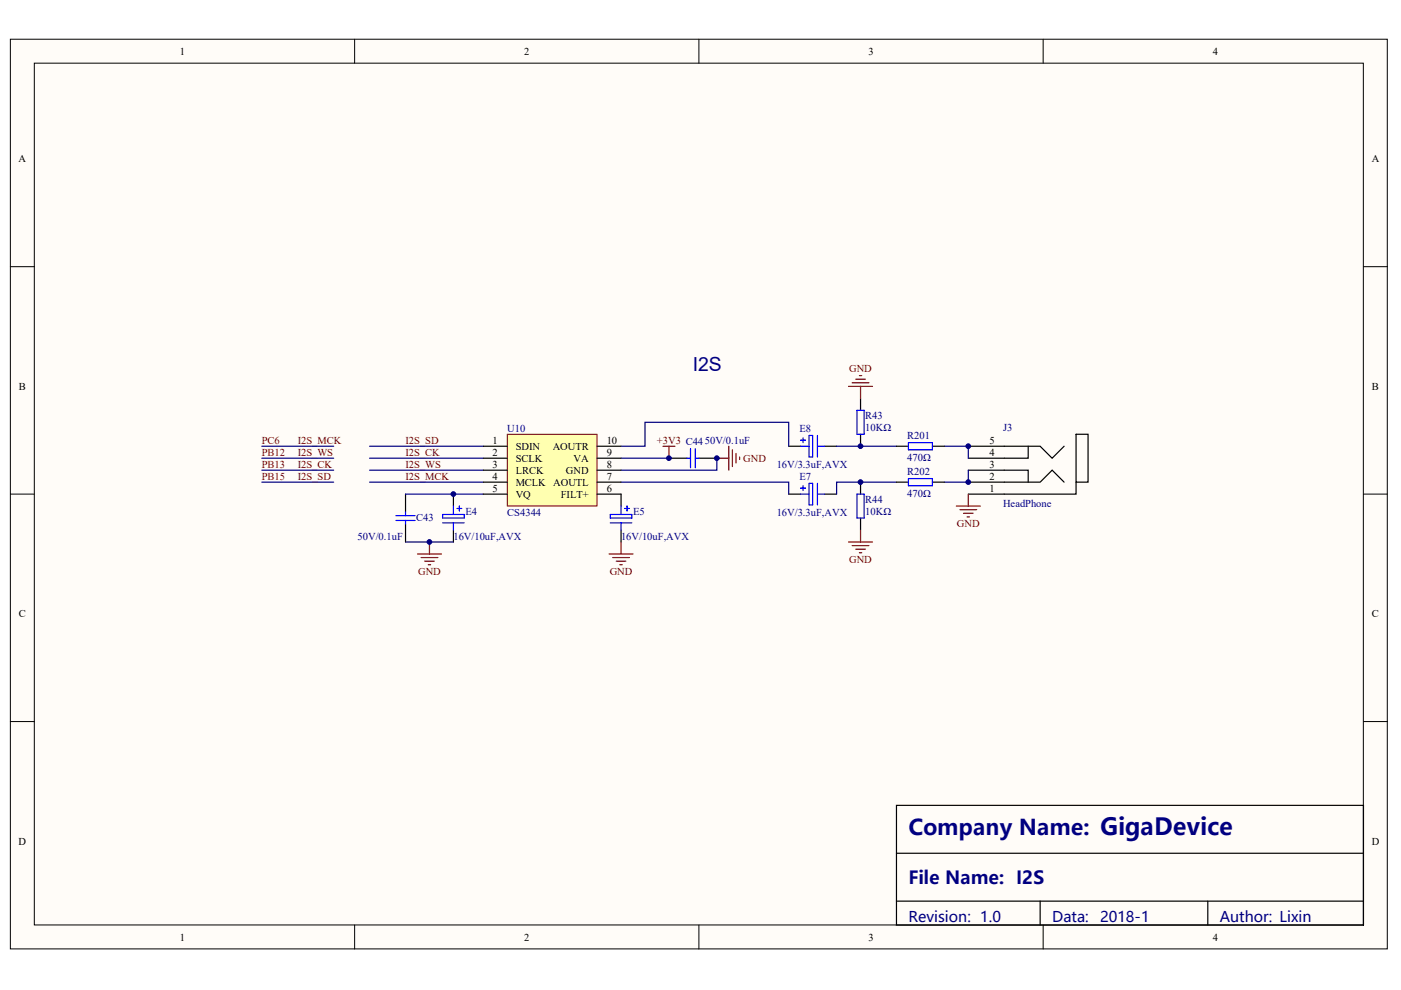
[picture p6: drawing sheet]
<svg xmlns="http://www.w3.org/2000/svg" width="297mm" height="210mm" viewBox="0 0 297 210" stroke-linecap="round" stroke-linejoin="round" font-family="sans-serif">
<defs><g id="words">
<text font-size="4.6" fill="#000080" x="192.6" y="177.1">Company Name: GigaDevice</text>
<text font-size="4.1" fill="#000080" x="146.9" y="78.6">I2S</text>
<text font-size="3.8" fill="#000080" x="192.6" y="187.5">File Name: I2S</text>
<g font-size="3.1" fill="#000080">
<text x="192.6" y="195.4">Revision: 1.0</text>
<text x="223.1" y="195.4">Data:</text>
<text x="233.2" y="195.4">2018-1</text>
<text x="258.6" y="195.4">Author: Lixin</text>
</g>
<g font-size="2.2">
<text x="38.1" y="11.6">1</text>
<text x="111.1" y="11.6">2</text>
<text x="184.1" y="11.6">3</text>
<text x="257.1" y="11.6">4</text>
<text x="3.9" y="34.4">A</text>
<text x="290.8" y="34.4">A</text>
<text x="4" y="82.6">B</text>
<text x="290.9" y="82.6">B</text>
<text x="104.4" y="94.1">1</text>
<text x="109.3" y="95.4">SDIN</text>
<text x="117.2" y="95.4">AOUTR</text>
<text x="128.6" y="94.1">10</text>
<text x="209.8" y="94.1">5</text>
<text x="104.4" y="96.7">2</text>
<text x="104.4" y="99.2">3</text>
<text x="104.4" y="101.7">4</text>
<text x="109.3" y="97.9">SCLK</text>
<text x="109.3" y="100.5">LRCK</text>
<text x="120" y="100.5">GND</text>
<text x="121.6" y="97.9">VA</text>
<text x="128.6" y="101.7">7</text>
<text x="128.6" y="99.2">8</text>
<text x="128.6" y="96.7">9</text>
<text x="209.8" y="96.7">4</text>
<text x="209.8" y="99.2">3</text>
<text x="209.8" y="101.7">2</text>
<text x="104.4" y="104.3">5</text>
<text x="109.3" y="103">MCLK AOUTL</text>
<text x="109.3" y="105.5">VQ</text>
<text x="118.9" y="105.5">FILT+</text>
<text x="128.6" y="104.3">6</text>
<text x="209.8" y="104.3">1</text>
<text x="4" y="130.9">C</text>
<text x="290.9" y="130.9">C</text>
<text x="3.9" y="179.1">D</text>
<text x="290.8" y="179.1">D</text>
<text x="38.1" y="199.4">1</text>
<text x="111.1" y="199.4">2</text>
<text x="184.1" y="199.4">3</text>
<text x="257.1" y="199.4">4</text>
</g>
<g font-size="2.2" fill="#800000">
<text x="180" y="78.9">GND</text>
<text x="55.5" y="94.1">PC6</text>
<text x="63.1" y="94.1">I2S_MCK</text>
<text x="86" y="94.1">I2S_SD</text>
<text x="139.3" y="94.1">+3V3 C4450V/0.1uF</text>
<text x="55.5" y="101.7">PB15</text>
<text x="55.5" y="99.2">PB13</text>
<text x="55.5" y="96.7">PB12</text>
<text x="63.1" y="96.7">I2S_WS</text>
<text x="63.1" y="101.7">I2S_SD</text>
<text x="63.1" y="99.2">I2S_CK</text>
<text x="86" y="101.7">I2S_MCK</text>
<text x="86" y="99.2">I2S_WS</text>
<text x="86" y="96.7">I2S_CK</text>
<text x="157.6" y="97.9">GND</text>
<text x="202.9" y="111.8">GND</text>
<text x="180" y="119.4">GND</text>
<text x="88.6" y="122">GND</text>
<text x="129.3" y="122">GND</text>
</g>
<g font-size="2.2" fill="#000080">
<text x="183.5" y="88.8">R43</text>
<text x="107.6" y="91.6">U10</text>
<text x="169.5" y="91.6">E8</text>
<text x="183.5" y="91.3">10KΩ</text>
<text x="192.4" y="93.1">R201</text>
<text x="212.7" y="91.3">J3</text>
<text x="164.7" y="99.2">16V/3.3uF,AVX</text>
<text x="169.5" y="101.7">E7</text>
<text x="192.4" y="97.7">470Ω</text>
<text x="192.4" y="100.7">R202</text>
<text x="183.5" y="106.6">R44</text>
<text x="192.4" y="105.3">470Ω</text>
<text x="212.7" y="107.6">HeadPhone</text>
<text x="88.3" y="110.4">C43</text>
<text x="98.7" y="109.1">E4</text>
<text x="107.6" y="109.3">CS4344</text>
<text x="134.2" y="109.1">E5</text>
<text x="164.7" y="109.3">16V/3.3uF,AVX</text>
<text x="183.5" y="109.1">10KΩ</text>
<text x="75.8" y="114.4">50V/0.1uF</text>
<text x="96.1" y="114.4">16V/10uF,AVX</text>
<text x="131.7" y="114.4">16V/10uF,AVX</text>
</g>
</g></defs>
<g fill="#fffcf8" stroke="#000" stroke-width=".21">
<path d="M2.2 8.3h291.9v192.9h-291.9z"/>
<path d="M7.3 13.4h281.8v182.7h-281.8z"/>
</g>
<path d="M75.2 8.3v5.1M148.2 8.3v5.1M221.2 8.3v5.1M2.2 56.5h5.1M289.1 56.5h5.1M2.2 104.8h5.1M289.1 104.8h5.1M2.2 153h5.1M289.1 153h5.1M75.2 196.1v5.1M148.2 196.1v5.1M221.2 196.1v5.1" fill="none" stroke="#000" stroke-width=".21"/>
<g fill="none" stroke="#000" stroke-width=".25">
<path d="M141.8 97.2h3.8M148.2 97.2h3.8M167.2 94.6h2.6M174.8 94.6h2.6M182.5 84.5v2.5M182.5 92.1v2.5M190.1 94.6h2.5M197.7 94.6h2.5M205.3 94.6h15.2l2.6 2.6 2.5-2.6M205.3 99.7h12.7v2.5M218 94.6v2.6h-12.7M228.1 92.1h2.6v10.1h-2.6z"/>
<path d="M86 104.8v3.8M86 111.1v3.8M96.1 104.8v2.5M96.1 112.4v2.5M131.7 104.8v2.5M131.7 112.4v2.5M167.2 104.8h2.6M174.8 104.8h2.6M182.5 102.2v2.6M182.5 109.8v2.6M190.1 102.2h2.5M197.7 102.2h2.5"/>
<path d="M205.3 102.2h15.2l2.6-2.5 2.5 2.5M228.1 102.2v2.6h-22.8M190.1 170.8h99v25.3h-99zM190.1 180.9h99M190.1 191.1h99M220.5 191.1v5M256.1 191.1v5"/>
</g>
<g fill="none" stroke="#000080" stroke-width=".25">
<path d="M55.5 99.7h15.2M55.5 97.2h15.2M55.5 94.6h15.2M78.4 99.7h24.1M78.4 97.2h24.1M78.4 94.6h24.1M131.7 94.6h5.1v-5.1h30.4v5.1M131.7 97.2h10.1M152 97.2v2.5h-20.3M177.4 94.6h12.7M200.2 94.6h5.1v2.6M205.3 99.7v2.5h-5.1"/>
<path d="M55.5 102.2h15.2M78.4 102.2h24.1M86 104.8h16.5M86 114.9h10.1M131.7 102.2h35.5v2.6M190.1 102.2h-12.7v2.6"/>
</g>
<g fill="none" stroke="#00f" stroke-width=".25">
<path d="M145.6 97.2h.8M146.4 95.1v4.1M147.4 97.2h.8M147.4 95.1v4.1M169.8 93.3h1M169.8 94.6h1.7M170.3 92.8v1.1M171.5 92.3h.8v4.6h-.8zM173.3 94.6h1.5M173.3 92.3v4.6M181.7 87h1.5v5.1h-1.5zM192.6 93.9h5.1v1.5h-5.1z"/>
<path d="M83.9 110.3h4.1M83.9 109.3h4.1M86 108.6v.7M86 110.3v.8M93.8 109.1h4.6v.7h-4.6zM93.8 110.9h4.6M96.1 107.3v1.8M96.1 110.9v1.5M96.9 107.8h1M97.4 107.3v1M129.4 110.9h4.6M129.4 109.1h4.6v.7h-4.6z"/>
<path d="M131.7 107.3v1.8M131.7 110.9v1.5M132.4 107.8h1.1M132.9 107.3v1M169.8 103.5h1M169.8 104.8h1.7M170.3 103v1M171.5 102.5h.8v4.5h-.8zM173.3 102.5v4.5M173.3 104.8h1.5M181.7 104.8h1.5v5h-1.5zM192.6 101.5h5.1v1.5h-5.1z"/>
</g>
<g fill="none" stroke="#800000" stroke-width=".25">
<path d="M182.2 79.6h.5M152 97.2h2.5M154.5 94.6v5.1M155.3 95.4v3.5M156 96.1v2.1M156.8 96.9v.5M179.9 81.9h5.1M180.7 81.2h3.5M181.4 80.4h2.1M182.5 81.9v2.6M88.5 117.5h5.1M89.3 118.2h3.5"/>
<path d="M90 119h2.1M90.8 119.7h.5M91.1 114.9v2.6M129.1 117.5h5.1M129.9 118.2h3.6M130.7 119h2M131.4 119.7h.5M131.7 114.9v2.6M179.9 114.9h5.1M180.7 115.7h3.5M181.4 116.4h2.1M182.2 117.2h.5"/>
<path d="M182.5 112.4v2.5M202.8 107.3h5M203.5 108.1h3.6M204.3 108.8h2M205 109.6h.6M205.3 104.8v2.5"/>
</g>
<path d="M107.6 92.1h19v15.2h-19z" fill="#ffffb0" stroke="#800000" stroke-width=".21"/>
<path d="M102.5 94.6h5.1M102.5 97.2h5.1M102.5 99.7h5.1M126.6 94.6h5.1M126.6 97.2h5.1M126.6 99.7h5.1M102.5 102.2h5.1M102.5 104.8h5.1M126.6 102.2h5.1M126.6 104.8h5.1" fill="none" stroke="#000" stroke-width=".25"/>
<path d="M140.6 94.6h2.5M141.8 94.6v2.6" fill="none" stroke="#800000" stroke-width=".25"/>
<g fill="#000080" stroke="#000080" stroke-width=".21">
<circle cx="91" cy="114.9" r=".5"/>
<circle cx="96.1" cy="104.8" r=".5"/>
<circle cx="141.8" cy="97.1" r=".5"/>
<circle cx="152" cy="97.1" r=".5"/>
<circle cx="182.4" cy="102.2" r=".5"/>
<circle cx="182.4" cy="94.6" r=".5"/>
<circle cx="205.3" cy="102.2" r=".5"/>
<circle cx="205.3" cy="94.6" r=".5"/>
</g>
<use href="#words"/>
</svg>
